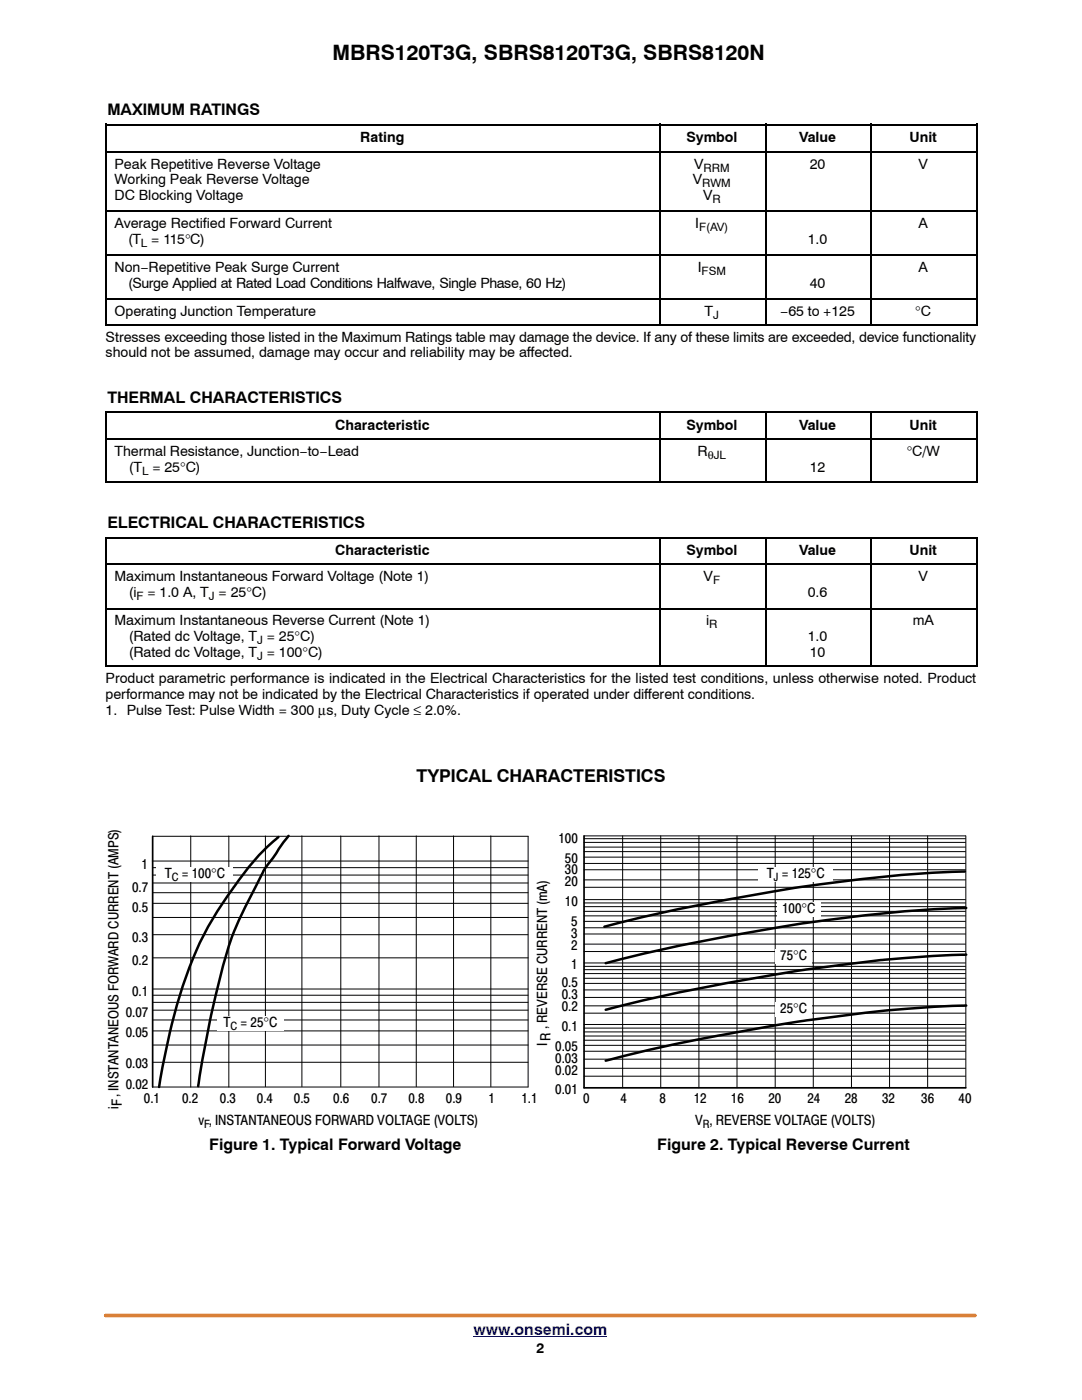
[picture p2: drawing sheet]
<svg xmlns="http://www.w3.org/2000/svg" width="216mm" height="279mm" viewBox="0 0 216 279" stroke-linecap="round" stroke-linejoin="round" font-family="sans-serif">
<defs><g id="words">
<text font-size="4.2" x="66.3" y="12">MBRS120T3G, SBRS8120T3G, SBRS8120N</text>
<text font-size="3.5" x="83.1" y="156.1">TYPICAL CHARACTERISTICS</text>
<g font-size="3.2">
<text x="21.4" y="23">MAXIMUM RATINGS</text>
<text x="21.4" y="80.4">THERMAL CHARACTERISTICS</text>
<text x="21.4" y="105.3">ELECTRICAL CHARACTERISTICS</text>
<text x="41.8" y="229.5">Figure 1. Typical Forward Voltage</text>
<text x="131.2" y="229.5">Figure 2. Typical Reverse Current</text>
</g>
<text font-size="3.2" fill="#00f" x="94.5" y="266.4">www.onsemi.com</text>
<g font-size="2.8">
<text x="71.9" y="28.3">Rating</text>
<text x="137" y="28.3">Symbol</text>
<text x="159.5" y="28.3">Value</text>
<text x="181.5" y="28.3">Unit</text>
<text x="22.9" y="33.7">Peak Repetitive Reverse Voltage</text>
<text x="138.5" y="33.7">V</text>
<text x="161.6" y="33.7">20</text>
<text x="183.3" y="33.7">V</text>
<text x="22.9" y="36.8">Working Peak Reverse Voltage</text>
<text x="22.9" y="39.9">DC Blocking Voltage</text>
<text x="138.2" y="36.8">V</text>
<text x="140.3" y="39.9">V</text>
<text x="22.9" y="45.5">Average Rectified Forward Current</text>
<text x="138.7" y="45.5">I</text>
<text x="183.3" y="45.5">A</text>
<text x="25.6" y="48.6">(T</text>
<text x="30.2" y="48.6">= 115°C)</text>
<text x="161.2" y="48.6">1.0</text>
<text x="22.9" y="54.3">Non−Repetitive Peak Surge Current</text>
<text x="25.6" y="57.4">(Surge Applied at Rated Load Conditions Halfwave, Single Phase, 60 Hz)</text>
<text x="139.2" y="54.3">I</text>
<text x="161.6" y="57.4">40</text>
<text x="183.3" y="54.3">A</text>
<text x="22.9" y="63.1">Operating Junction Temperature</text>
<text x="140.6" y="63.1">T</text>
<text x="155.7" y="63.1">−65 to +125</text>
<text x="182.6" y="63.1">°C</text>
<text x="21.1" y="68.2">Stresses exceeding those listed in the Maximum Ratings table may damage the device. If any of these limits are exceeded, device functionality</text>
<text x="21.1" y="71.3">should not be assumed, damage may occur and reliability may be affected.</text>
<text x="66.9" y="85.9">Characteristic</text>
<text x="137" y="85.9">Symbol</text>
<text x="159.5" y="85.9">Value</text>
<text x="181.5" y="85.9">Unit</text>
<text x="22.9" y="91">Thermal Resistance, Junction−to−Lead</text>
<text x="25.7" y="94.1">(T</text>
<text x="30.4" y="94.1">= 25°C)</text>
<text x="139.2" y="91">R</text>
<text x="161.6" y="94.1">12</text>
<text x="180.9" y="91">°C/W</text>
<text x="66.9" y="110.9">Characteristic</text>
<text x="137" y="110.9">Symbol</text>
<text x="159.5" y="110.9">Value</text>
<text x="181.5" y="110.9">Unit</text>
<text x="22.9" y="116">Maximum Instantaneous Forward Voltage (Note 1)</text>
<text x="25.7" y="119.1">(i</text>
<text x="29.4" y="119.1">= 1.0 A, T = 25°C)</text>
<text x="140.4" y="116">V</text>
<text x="161.2" y="119.1">0.6</text>
<text x="183.3" y="116">V</text>
<text x="22.9" y="124.8">Maximum Instantaneous Reverse Current (Note 1)</text>
<text x="140.9" y="124.8">i</text>
<text x="182.1" y="124.8">mA</text>
<text x="25.7" y="131.1">(Rated dc Voltage, T = 100°C)</text>
<text x="25.7" y="127.9">(Rated dc Voltage, T = 25°C)</text>
<text x="161.2" y="127.9">1.0</text>
<text x="161.6" y="131.1">10</text>
<text x="21.1" y="136.3">Product parametric performance is indicated in the Electrical Characteristics for the listed test conditions, unless otherwise noted. Product</text>
<text x="21.1" y="139.5">performance may not be indicated by the Electrical Characteristics if operated under different conditions.</text>
<text x="21.1" y="142.6">1. Pulse Test: Pulse Width = 300 μs, Duty Cycle ≤ 2.0%.</text>
<text x="28.3" y="173.3">1</text>
<text x="111.4" y="168.3">100</text>
<text x="112.7" y="172.2">50</text>
<text x="26.3" y="177.9">0.7</text>
<text x="32.9" y="175.3">T</text>
<text x="36.3" y="175.3">= 100°C</text>
<text x="112.7" y="176.9">20</text>
<text x="112.7" y="174.5">30</text>
<text x="153" y="175.3">T</text>
<text x="156" y="175.3">= 125°</text>
<text x="162.9" y="175.3">C</text>
<text x="26.3" y="182">0.5</text>
<text x="112.7" y="180.8">10</text>
<text x="114" y="184.8">5</text>
<text x="156.1" y="182.2">100°C</text>
<text x="26.3" y="188.1">0.3</text>
<text x="114" y="189.5">2</text>
<text x="114" y="187.2">3</text>
<text x="155.7" y="191.5">75°C</text>
<text x="26.3" y="192.6">0.2</text>
<text x="112.1" y="197">0.5</text>
<text x="114" y="193.4">1</text>
<text x="25.1" y="203">0.07</text>
<text x="26.3" y="198.7">0.1</text>
<text x="112.1" y="201.8">0.2</text>
<text x="112.1" y="199.4">0.3</text>
<text x="155.7" y="202.2">25°C</text>
<text x="25.1" y="207">0.05</text>
<text x="44.6" y="204.9">T</text>
<text x="48" y="204.9">= 25°</text>
<text x="53.7" y="204.9">C</text>
<text x="109.2" y="208.8" transform="rotate(-90 109.2 208.8)">IR , REVERSE CURRENT (mA)</text>
<text x="110.8" y="209.7">0.05</text>
<text x="112.1" y="205.7">0.1</text>
<text x="25.1" y="213.2">0.03</text>
<text x="110.8" y="214.4">0.02</text>
<text x="110.8" y="212.1">0.03</text>
<text x="23.7" y="221.4" transform="rotate(-90 23.7 221.4)">iF, INSTANTANEOUS FORWARD CURRENT (AMPS)</text>
<text x="25.1" y="217.4">0.02</text>
<text x="28.7" y="220.1">0.1</text>
<text x="36.3" y="220.1">0.2</text>
<text x="43.9" y="220.1">0.3</text>
<text x="51.3" y="220.1">0.4</text>
<text x="58.7" y="220.1">0.5</text>
<text x="66.5" y="220.1">0.6</text>
<text x="74.1" y="220.1">0.7</text>
<text x="81.5" y="220.1">0.8</text>
<text x="89" y="220.1">0.9</text>
<text x="97.5" y="220.1">1</text>
<text x="104" y="220.1">1.1</text>
<text x="110.8" y="218.3">0.01</text>
<text x="116.3" y="220.1">0</text>
<text x="123.8" y="220.1">4</text>
<text x="131.6" y="220.1">8</text>
<text x="138.4" y="220.1">12</text>
<text x="145.9" y="220.1">16</text>
<text x="153.3" y="220.1">20</text>
<text x="161.1" y="220.1">24</text>
<text x="168.6" y="220.1">28</text>
<text x="176" y="220.1">32</text>
<text x="183.8" y="220.1">36</text>
<text x="191.3" y="220.1">40</text>
<text x="39.6" y="224.4">v , INSTANTANEOUS FORWARD VOLTAGE (VOLTS)</text>
<text x="138.7" y="224.4">V , REVERSE VOLTAGE (VOLTS)</text>
<text x="107" y="270">2</text>
</g>
<g font-size="2.3">
<text x="140.4" y="34.3">RRM</text>
<text x="140.1" y="37.4">RWM</text>
<text x="142.2" y="40.5">R</text>
<text x="139.5" y="46.1">F(AV)</text>
<text x="28.1" y="49.2">L</text>
<text x="140" y="54.9">FSM</text>
<text x="142.3" y="63.7">J</text>
<text x="28.3" y="94.7">L</text>
<text x="141.2" y="91.5">θJL</text>
<text x="27.2" y="119.7">F</text>
<text x="41.7" y="119.7">J</text>
<text x="142.3" y="116.6">F</text>
<text x="141.5" y="125.4">R</text>
<text x="51.3" y="128.5">J</text>
<text x="51.3" y="131.7">J</text>
<text x="34.3" y="175.9">C</text>
<text x="154.4" y="175.9">J</text>
<text x="46" y="205.5">C</text>
<text x="40.7" y="225">F</text>
<text x="140.2" y="225">R</text>
</g>
</g></defs>
<path d="M21.1 262.5h173.5" fill="none" stroke="#d98038" stroke-width=".72"/>
<path d="M94.5 266.7h26.7" fill="none" stroke="#00f" stroke-width=".2"/>
<g fill="none" stroke="#000" stroke-width=".32">
<path d="M21.1 24.9h174M21.1 30.3h174M21.2 24.7v40.3M131.7 24.7v40.3M152.8 24.7v40.3M173.9 24.7v40.3M195 24.7v40.3M21.1 42.2h174M21.1 51h174M21.1 59.8h174M21.1 64.9h174M21.1 82.3h174"/>
<path d="M21.1 87.7h174M21.1 96.1h174M21.2 82.1v14.2M131.7 82.1v14.2M152.8 82.1v14.2M173.9 82.1v14.2M195 82.1v14.2M21.1 107.3h174M21.1 112.6h174M21.2 107.1v26M131.7 107.1v26M152.8 107.1v26"/>
<path d="M173.9 107.1v26M195 107.1v26M21.1 121.4h174M21.1 133h174"/>
</g>
<g fill="none" stroke="#000" stroke-width=".2">
<path d="M116.5 166.8h76.2v50.3M116.5 179.5h76.1M116.5 169.1h76.1M116.5 167.4h76.1M116.5 170h76.1M116.5 168.1h76.1M116.5 171.1h76.1M116.5 172.3h76.1M116.5 173.6h76.1M116.5 175.6h76.1M116.5 177.1h76.1M124.2 166.8v50.3"/>
<path d="M131.8 166.8v50.3M139.5 166.8v50.3M147.1 166.8v50.3M154.7 166.8v50.3M162.3 166.8v50.3M169.9 166.8v50.3M177.5 166.8v50.3M185.1 166.8v50.3M116.5 181.9h76.1M116.5 180.2h76.1M116.5 182.8h76.1M116.5 180.9h76.1"/>
<path d="M116.5 192.2h76.1M116.5 194.3h76.1M116.5 192.9h76.1M116.5 195.2h76.1M116.5 193.5h76.1M116.5 183.9h76.1M116.5 185.2h76.1M116.5 186.4h76.1M116.5 188.4h76.1M116.5 189.9h76.1M116.5 196.3h76.1M116.5 197.6h76.1"/>
<path d="M116.5 199.1h76.1M116.5 206.8h76.1M116.5 207.6h76.1M116.5 205.9h76.1M116.5 205.2h76.1M116.5 204.5h76.1M116.5 200.7h76.1M116.5 202.2h76.1M116.5 208.6h76.1M116.5 209.8h76.1M116.5 211.4h76.1M116.5 213.2h76.1"/>
<path d="M116.5 214.8h76.1"/>
</g>
<path d="M116.5 166.8v50.3h76.2" fill="none" stroke="#000" stroke-width=".34"/>
<g fill="#fff">
<path d="M151.4 173.2h14.8v2.8h-14.8z"/>
<path d="M154.7 200.1h7.4v2.8h-7.4z"/>
</g>
<g fill="none" stroke="#000" stroke-width=".2">
<path d="M30.4 171.8h75M30.4 166.9h75v50h-75M30.4 178.2h75M30.4 176.2h75M30.4 174.6h75M30.4 173.2h75M38.1 166.8v50.1M45.7 166.8v50.1M53 166.8v50.1M60.2 166.8v50.1M68 166.8v50.1M75.6 166.8v50.1"/>
<path d="M83.1 166.8v50.1M90.5 166.8v50.1M97.9 166.8v50.1M30.4 197.4h75M30.4 191.2h75M30.4 186.5h74.9M30.4 183.1h75M30.4 180.3h75M30.4 198.6h75M30.4 212h75M30.4 203.6h75M30.4 208.6h75"/>
<path d="M30.4 205.7h75M30.4 201.6h75M30.4 200h75"/>
</g>
<path d="M30.5 166.9v50" fill="none" stroke="#000" stroke-width=".34"/>
<g fill="#fff">
<path d="M31.2 173.2h15.4v2.8h-15.4z"/>
<path d="M43.3 202.8h13.4v2.8h-13.4z"/>
</g>
<path d="M55.6 167a48.9 48.9 0 0 0-9.8 11.3 72 72 0 0 0-11.7 26.7l-1.6 7.6-.8 4.3M57.6 166.8l-3.6 5.1a30.8 30.8 0 0 0-3.6 6.3 65 65 0 0 0-7.2 19.6 242.3 242.3 0 0 0-3.7 19M192.5 173.9a323.9 323.9 0 0 0-51.8 6.5l-9.8 2-10.3 2.5M192.8 181.2a324.3 324.3 0 0 0-51.2 6.3l-10.1 2.1-10.6 2.6M192.8 190.5a312.8 312.8 0 0 0-51.6 6.4l-9.9 2.1-10.4 2.5M192.8 200.7h-.5a316.3 316.3 0 0 0-48.3 5.9 280.7 280.7 0 0 0-23.1 5.1" fill="none" stroke="#000" stroke-width=".5"/>
<g fill="#fff">
<path d="M155.1 180.1h8.6v2.8h-8.6z"/>
<path d="M154.7 189.4h7.4v2.8h-7.4z"/>
</g>
<use href="#words"/>
</svg>
